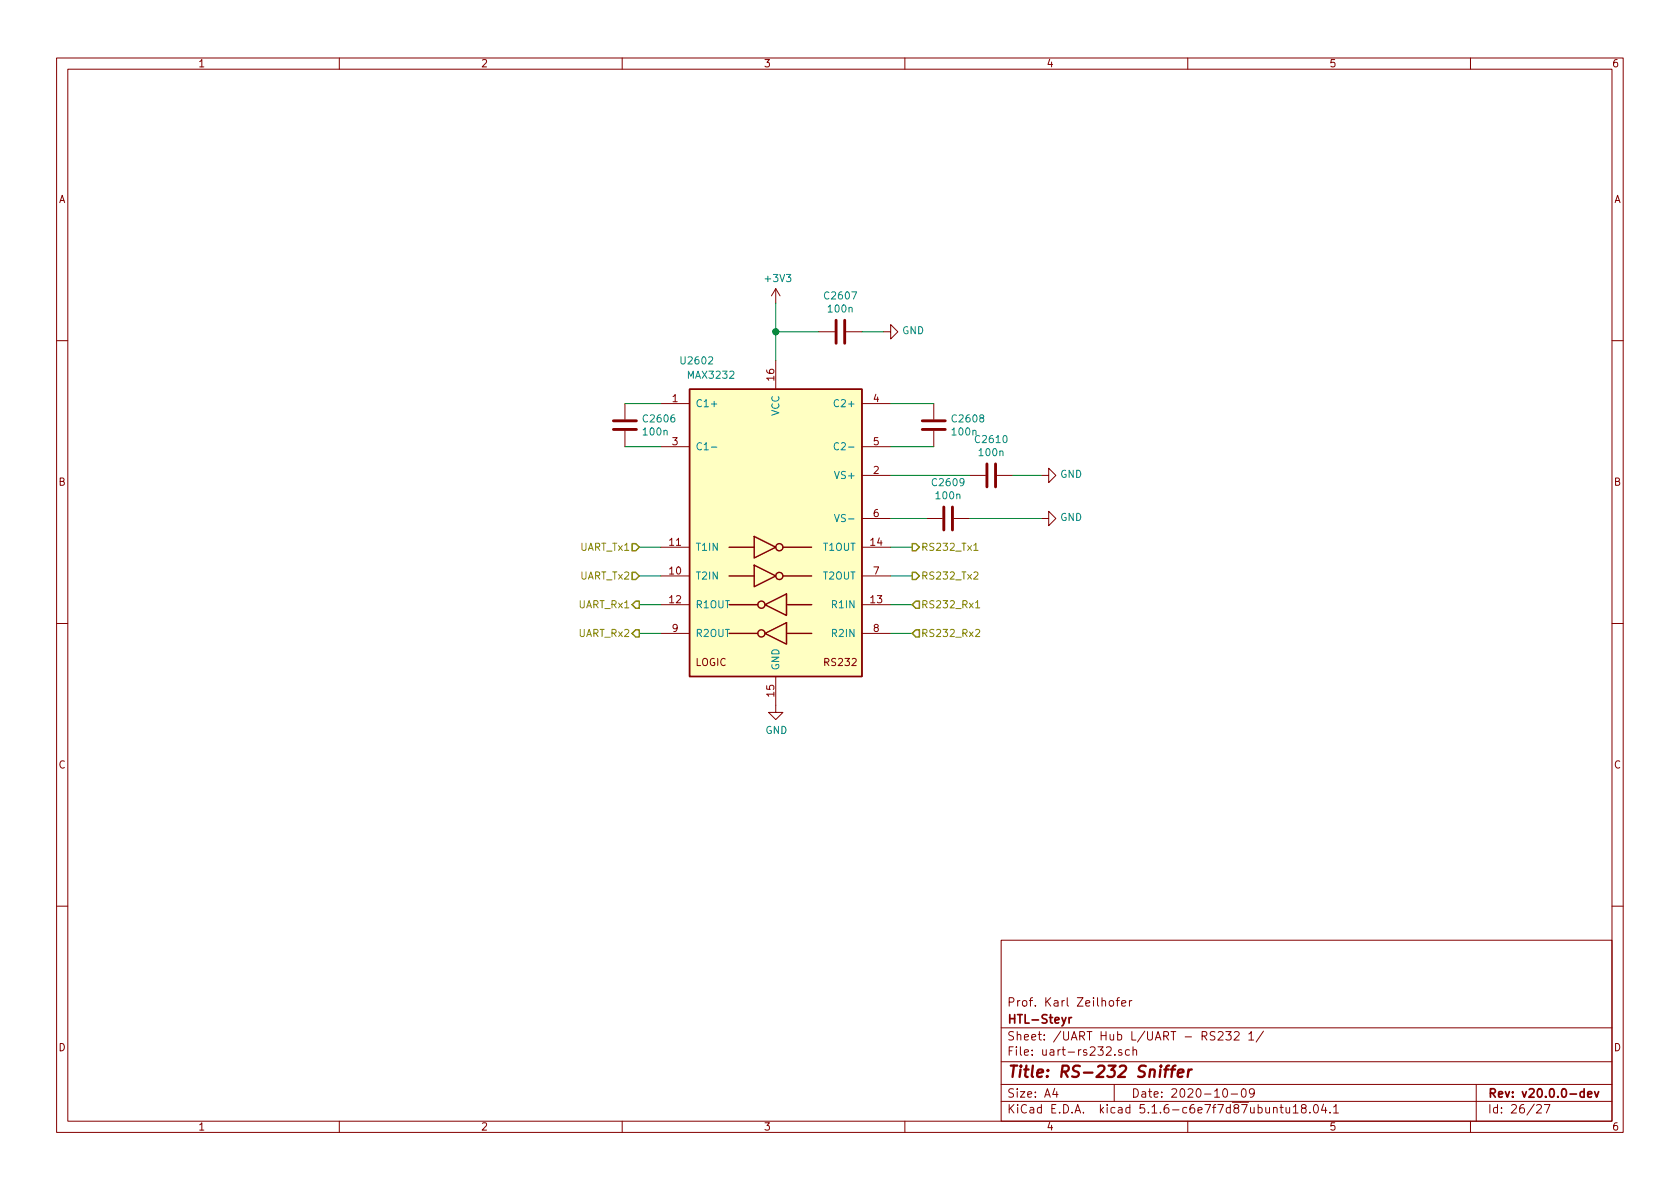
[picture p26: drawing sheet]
<svg xmlns="http://www.w3.org/2000/svg" width="297mm" height="210mm" viewBox="0 0 297 210" stroke-linecap="round" stroke-linejoin="round" font-family="sans-serif">
<defs><g id="words">
<text font-size="2.8" fill="#840000" x="178" y="190.5">Title: RS-232 Sniffer</text>
<g font-size="2.1" fill="#840000">
<text x="178" y="178">Prof. Karl Zeilhofer</text>
<text x="178" y="184">Sheet: /UART Hub L/UART - RS232 1/</text>
<text x="178" y="181">HTL-Steyr</text>
<text x="178" y="186.7">File: uart-rs232.sch</text>
<text x="178" y="196.9">KiCad E.D.A. kicad 5.1.6-c6e7f7d87ubuntu18.04.1</text>
<text x="178" y="194.1">Size: A4</text>
<text x="200" y="194.1">Date: 2020-10-09</text>
<text x="263" y="194.1">Rev: v20.0.0-dev</text>
<text x="263" y="196.9">Id: 26/27</text>
</g>
<g font-size="1.8" fill="#840000">
<text x="35" y="11.9">1</text>
<text x="85" y="11.9">2</text>
<text x="135" y="11.9">3</text>
<text x="185" y="11.9">4</text>
<text x="235" y="11.9">5</text>
<text x="285" y="11.9">6</text>
<text x="10.4" y="35.9">A</text>
<text x="285.4" y="35.9">A</text>
<text x="118.9" y="71.1">1</text>
<text x="136.9" y="67.3" transform="rotate(-90 136.9 67.3)">16</text>
<text x="154.5" y="71.1">4</text>
<text x="118.9" y="78.7">3</text>
<text x="154.5" y="83.8">2</text>
<text x="154.5" y="78.7">5</text>
<text x="10.4" y="85.9">B</text>
<text x="285.4" y="85.9">B</text>
<text x="154.5" y="91.4">6</text>
<text x="118.4" y="101.6">10</text>
<text x="118.4" y="96.5">11</text>
<text x="154" y="96.5">14</text>
<text x="154.5" y="101.6">7</text>
<text x="118.4" y="106.7">12</text>
<text x="154" y="106.7">13</text>
<text x="118.9" y="111.8">9</text>
<text x="154.5" y="111.8">8</text>
<text x="122.9" y="117.8">LOGIC</text>
<text x="145.9" y="117.8">RS232</text>
<text x="136.9" y="123.1" transform="rotate(-90 136.9 123.1)">15</text>
<text x="10.4" y="135.9">C</text>
<text x="285.4" y="135.9">C</text>
<text x="10.4" y="185.9">D</text>
<text x="285.4" y="185.9">D</text>
<text x="35" y="199.9">1</text>
<text x="85" y="199.9">2</text>
<text x="135" y="199.9">3</text>
<text x="185" y="199.9">4</text>
<text x="235" y="199.9">5</text>
<text x="285" y="199.9">6</text>
</g>
<g font-size="1.8" fill="#008484">
<text x="135.5" y="49.9">+3V3</text>
<text x="146" y="53">C2607</text>
<text x="146.6" y="55.3">100n</text>
<text x="159.5" y="59.1">GND</text>
<text x="120.6" y="64.4">U2602</text>
<text x="121.8" y="67">MAX3232</text>
<text x="113.9" y="77">100n</text>
<text x="113.9" y="74.7">C2606</text>
<text x="122.9" y="72">C1+</text>
<text x="137.8" y="73.6" transform="rotate(-90 137.8 73.6)">VCC</text>
<text x="148.1" y="72">C2+</text>
<text x="168.5" y="77">100n</text>
<text x="168.6" y="74.7">C2608</text>
<text x="122.9" y="79.6">C1-</text>
<text x="148.5" y="79.6">C2-</text>
<text x="172.7" y="78.4">C2610</text>
<text x="173.3" y="80.7">100n</text>
<text x="148" y="84.7">VS+</text>
<text x="165" y="86">C2609</text>
<text x="165.6" y="88.3">100n</text>
<text x="187.5" y="84.5">GND</text>
<text x="148.4" y="92.3">VS-</text>
<text x="187.5" y="92.1">GND</text>
<text x="122.9" y="97.4">T1IN</text>
<text x="145.6" y="97.4">T1OUT</text>
<text x="122.9" y="102.5">T2IN</text>
<text x="122.9" y="107.6">R1OUT</text>
<text x="145.6" y="102.5">T2OUT</text>
<text x="147.3" y="107.6">R1IN</text>
<text x="122.9" y="112.6">R2OUT</text>
<text x="147.3" y="112.6">R2IN</text>
<text x="137.8" y="118.6" transform="rotate(-90 137.8 118.6)">GND</text>
<text x="135.3" y="129.8">GND</text>
</g>
<g font-size="1.8" fill="#848400">
<text x="102.6" y="97.4">UART_Tx1</text>
<text x="162.8" y="97.4">RS232_Tx1</text>
<text x="102.4" y="107.6">UART_Rx1</text>
<text x="102.6" y="102.5">UART_Tx2</text>
<text x="162.8" y="107.6">RS232_Rx1</text>
<text x="162.8" y="102.5">RS232_Tx2</text>
<text x="102.4" y="112.6">UART_Rx2</text>
<text x="162.8" y="112.6">RS232_Rx2</text>
</g>
</g></defs>
<g fill="none" stroke="#840000" stroke-width=".18">
<path d="M10 10.3h277v189.9h-277zM12 12.2h273v186.1h-273zM60 10.3v1.9M110 10.3v1.9M160 10.3v1.9M210 10.3v1.9M260 10.3v1.9M137.2 51l-.8 1.3M137.2 51v2.6M137.2 51l.7 1.3M144.8 58.7h2.8M149.6 58.7h2.8"/>
<path d="M156.2 58.7h1.3v-1.3l1.2 1.3-1.2 1.2v-1.2M10 60.2h2M110.5 71.4v2.8M110.5 76.2v2.8M116.8 71.4h5.1M116.8 79h5.1M137.2 63.7v5.1M152.4 71.4h5.1M152.4 79h5.1M165.1 71.4v2.8M165.1 76.2v2.8M285 60.2h2"/>
<path d="M116.8 96.8h5.1M152.4 96.8h5.1M152.4 84.1h5.1M152.4 91.7h5.1M163.8 91.7h2.8M168.7 91.7h2.7M171.4 84.1h2.8M176.3 84.1h2.8M184.1 84.1h1.3v-1.3l1.3 1.3-1.3 1.2v-1.2M184.1 91.7h1.3v-1.3l1.3 1.3-1.3 1.3v-1.3M10 110.3h2M116.8 101.8h5.1"/>
<path d="M116.8 106.9h5.1M116.8 112h5.1M137.2 119.6v6.4h1.2l-1.2 1.2-1.3-1.2h1.3M152.4 101.8h5.1M152.4 106.9h5.1M152.4 112h5.1M285 110.3h2M10 160.2h2M177 166.3h108v32h-108zM196.2 177.1l.2-.2 .4 .2 .1 .5-.1 .2-.4 .1-.2-.1zM197.3 176.9h.6M197.9 176.4l-.3 .1v.2v1.2"/>
<path d="M198.3 177.4l.8-.1-.1-.3-.4-.1-.3 .2 .1 .7h.6M199.7 176.9v1M200.1 176.9l-.3 .1-.1 .2M285 160.2h2M60 198.3v1.9M110 198.3v1.9M160 198.3v1.9M177 194.8h108M177 191.8h108M177 187.8h108M177 181.8h108M186.5 192.5l-.4 1h1"/>
<path d="M186.8 193v1M195.6 185.3l.2-.2h.4l.2 .2 .1 .2-.1 .2-.8 .9h.9M197 191.8v3M197.1 186.5v.1M198.3 185.7l-.3-.1-.2 .2v.2l.5 .2v.3h-.5M199.7 185.7l-.4-.1-.3 .3 .1 .6h.6M200.3 185.7l.3-.1 .3 .1 .1 .9M200.3 185.1v1.5M210 198.3v1.9M214.8 182.5l-.6-.1-.2 .3 .1 .4 .7 .3v.4l-.3 .1-.5-.1M215.4 182.6l.2-.2h.4l.2 .2 .1 .2-1 1.1h1M216.3 192.7l.4-.2a.94 .94 0 0 1 0 1.5 .79 .79 0 0 1-.4-1.3z"/>
<path d="M216.7 182.4h1l-.5 .6 .4 .1v.7l-.2 .1-.7-.1M217.7 193.5h1.1M218.2 182.6l.3-.2h.3l.3 .4-.9 1.1h.9M219.6 192.7l.4-.2a.94 .94 0 0 1 0 1.5 .82 .82 0 0 1-.4-1.3zM220.8 182.8l.4-.4v1.5M220.8 183.9h.9M221.8 193.2l-.3 .3h-.3l-.3-.3v-.4l.2-.2 .4-.1 .2 .2a1.13 1.13 0 0 1-.2 1.2l-.4 .1M223.4 182.3l-1.3 2M225.2 196l.2-.2 .3 .1 .1 .9M226.3 195.8h.6M226.5 195.3v1.3l.4 .2M227.4 195.8l.1 .9 .3 .1 .2-.1"/>
<path d="M228 195.8v1M228.7 195.8l.4-.5v1.5M228.7 196.8h.8M230.4 196l-.3-.2v-.3a.48 .48 0 0 1 .8 0l-.1 .4-.7 .2v.4l.3 .3h.3l.2-.3v-.4l-.2-.1M231.6 196.7v.1M232.4 195.4l.2-.1a.8 .8 0 0 1 .5 .8 .8 .8 0 0 1-.5 .7 1 1 0 0 1-.2-1.4zM234 195.2l-.3 1.1h.9M234.4 195.8v1M235.2 196.7v.1M235.8 195.8l.4-.5v1.5M235.8 196.8h.9M260 198.3v1.9"/>
<path d="M261 191.8v6.5M271.7 195.5l.2-.2h.4l.2 .5-.9 1h.9M273 195.3h1l-.6 1.5"/>
</g>
<path d="M189 179.9v1M189.5 179.9l-.5 .3M280.1 193.1l-.4-.1-.3 .3 .1 .6 .2 .1 .4-.1M280.1 192.5v1.5M280.7 193.5l.8-.1-.1-.3-.5-.1-.2 .2 .1 .7h.6M281.9 193l.4 1 .4-1" fill="none" stroke="#840000" stroke-width=".3"/>
<path d="M205.9 189.1h.7M206.7 188.4l-.4 .1-.1 .2-.2 1.7M207 189.1h.8M207.8 188.4l-.3 .1-.2 .2-.2 1.7M208.3 189.8l.9-.2v-.4h-.8l-.2 1 .3 .2 .5-.1M210.2 189.1l-.2 1.3M210.7 189.1a.54 .54 0 0 0-.6 .4" fill="none" stroke="#840000" stroke-width=".41"/>
<path d="M121.9 68.8h30.5v50.8h-30.5z" fill="#ffffc2" stroke="#ffffc2" stroke-width=".18"/>
<g fill="none" stroke="#840000" stroke-width=".25">
<path d="M121.9 68.8h30.5v50.8h-30.5zM128.9 96.8h4.4M133.3 99.9l3.9 1.9-3.9 2zM133.3 94.9l3.9 1.9-3.9 1.9zM138.4 96.8h5.1M128.9 101.8h4.4M128.9 112h5.1M128.9 106.9h5.1M135.3 112l3.8-1.9v3.8zM135.3 106.9l3.8-1.9v3.8zM138.4 101.8h5.1M139.1 112h4.4"/>
<path d="M139.1 106.9h4.4"/>
<circle cx="137.8" cy="96.8" r=".63"/>
<circle cx="134.6" cy="106.9" r=".63"/>
<circle cx="134.6" cy="112" r=".63"/>
<circle cx="137.8" cy="101.8" r=".63"/>
</g>
<path d="M125.8 79.1h.9M148.3 70.8a.5 .5 0 0 0-.7 0 .5 .5 0 0 0-.1 .6 .45 .45 0 0 0 .2 .5 .45 .45 0 0 0 .6-.1M148.3 78.4a.5 .5 0 0 0-.7 0 .5 .5 0 0 0-.1 .6 .45 .45 0 0 0 .2 .5 .45 .45 0 0 0 .6-.1M147.5 91l.5 1.2 .4-1.2" fill="none" stroke="#008484" stroke-width=".18"/>
<path d="M147.8 56.6v4.1M149.4 56.6v4.1M108.5 75.9h4M108.5 74.4h4M163.1 75.9h4M163.1 74.4h4M166.9 89.7v4M168.4 89.7v4M174.5 82v4.1M176 82v4.1" fill="none" stroke="#840000" stroke-width=".51"/>
<g fill="none" stroke="#008400" stroke-width=".18">
<path d="M137.2 53.6v10.1M137.2 58.7h7.6M152.4 58.7h3.8M110.5 79h6.3M110.5 71.4h6.3M157.5 79h7.6M157.5 71.4h7.6M113 96.8h3.8M157.5 91.7h6.3M157.5 96.8h3.8M157.5 84.1h13.9M171.4 91.7h12.7"/>
<path d="M179.1 84.1h5M113 101.8h3.8M113 106.9h3.8M113 112h3.8M157.5 101.8h3.8M157.5 106.9h3.8M157.5 112h3.8"/>
</g>
<path d="M172.2 96.4l.3-.3v1.2M172.2 97.3h.7M172.2 101.3l.5-.2 .2 .4-.8 .9h.8M172.5 106.6l.3-.4v1.3M172.5 111.4l.5-.1 .2 .4-.8 .9h.8M172.5 107.5h.7" fill="none" stroke="#848400" stroke-width=".18"/>
<path d="M111.8 96.1h.6l.6 .7-.6 .6h-.6zM161.3 96.1h.6l.7 .7-.7 .6h-.6zM111.8 106.9l.6-.6h.6v1.3h-.6zM111.8 101.2h.6l.6 .6-.6 .7h-.6zM112.4 111.4h.6v1.2h-.6l-.6-.6zM161.3 101.2h.6l.7 .6-.7 .7h-.6zM161.9 106.3h.7v1.3h-.7l-.6-.7zM161.9 111.4h.7v1.2h-.7l-.6-.6z" fill="none" stroke="#848400" stroke-width=".25"/>
<circle cx="137.2" cy="58.7" r=".51" fill="#008400" stroke="#008400" stroke-width=".25"/>
<use href="#words"/>
</svg>
